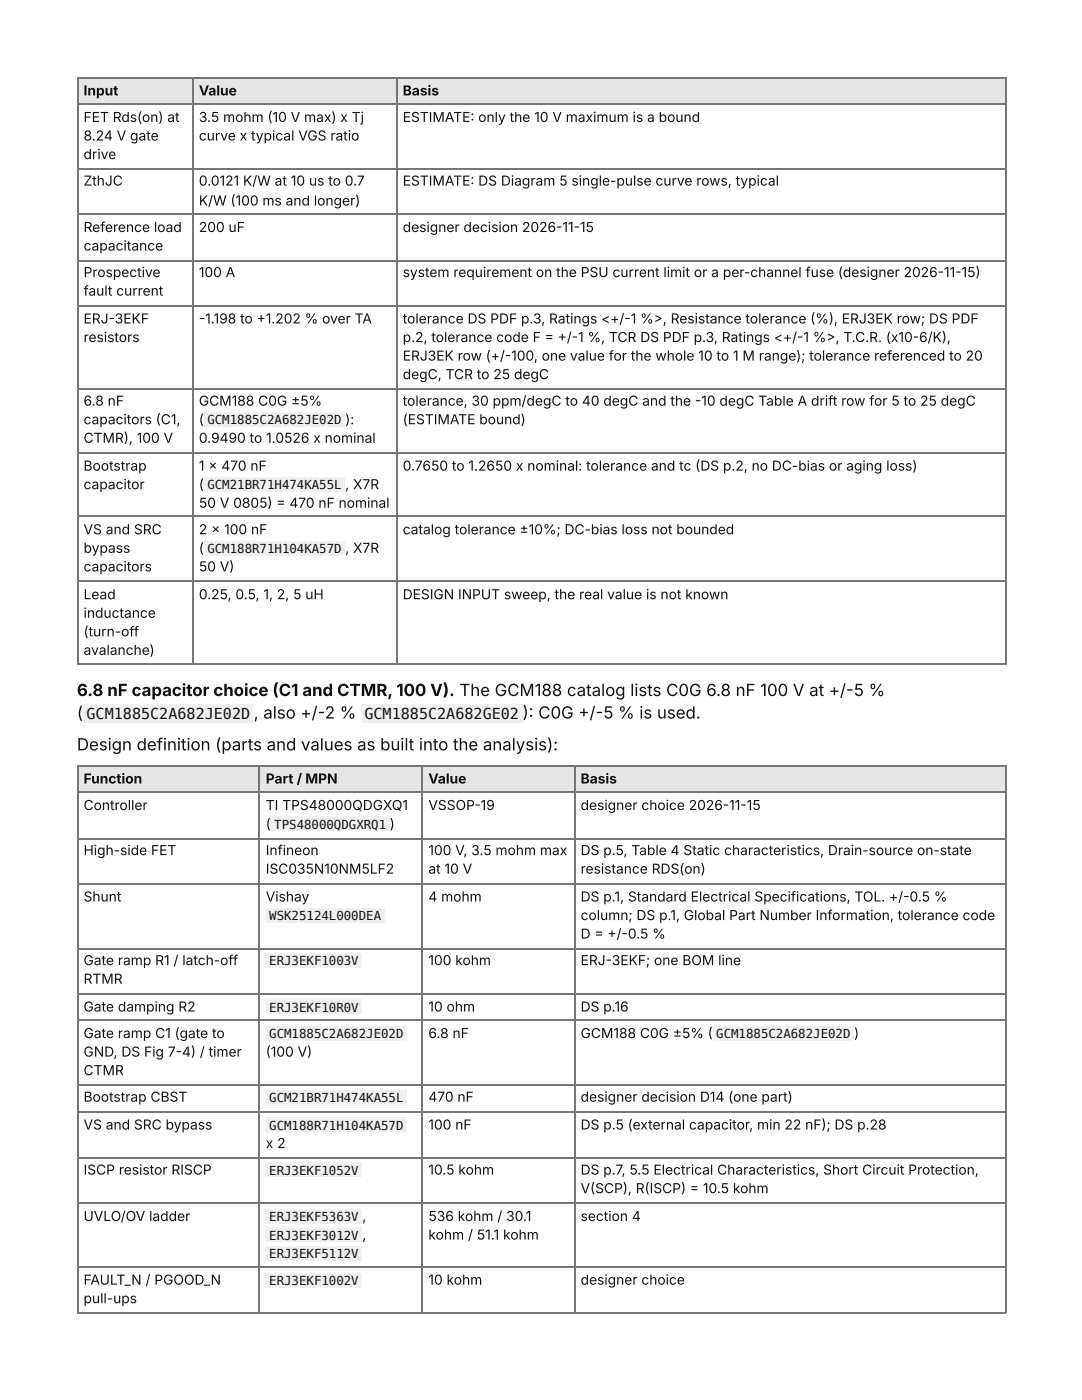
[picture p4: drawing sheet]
<svg xmlns="http://www.w3.org/2000/svg" width="216mm" height="279mm" viewBox="0 0 216 279" stroke-linecap="round" stroke-linejoin="round" font-family="sans-serif">
<defs><g id="words">
<g font-size="3.3" fill="#111">
<text x="15.3" y="138.9">6.8 nF capacitor choice (C1 and CTMR, 100 V). The GCM188 catalog lists C0G 6.8 nF 100 V at +/-5 %</text>
<text x="15.3" y="143.4">(</text>
<text x="50.6" y="143.4">, also +/-2 %</text>
<text x="104.3" y="143.4">)</text>
<text x="105.5" y="143.4">: C0G + /-5 % is used.</text>
<text x="15.3" y="149.8">Design definition (parts and values as built into the analysis):</text>
</g>
<g font-size="3" fill="#111">
<text x="17.3" y="143.4">GCM1885C2A682JE02D</text>
<text x="72.7" y="143.4">GCM1885C2A682GE02</text>
</g>
<g font-size="2.8" fill="#111">
<text x="16.7" y="19.1">Input</text>
<text x="39.7" y="19.1">Value</text>
<text x="80.4" y="19.1">Basis</text>
<text x="16.7" y="24.3">FET Rds(on) at</text>
<text x="16.7" y="28">8.24 V gate</text>
<text x="39.7" y="24.3">3.5 mohm (10 V max) x Tj</text>
<text x="39.7" y="28">curve x typical VGS ratio</text>
<text x="80.4" y="24.3">ESTIMATE: only the 10 V maximum is a bound</text>
<text x="16.7" y="31.8">drive</text>
<text x="16.7" y="37">ZthJC</text>
<text x="39.7" y="37">0.0121 K/W at 10 us to 0.7</text>
<text x="39.7" y="41">K/W (100 ms and longer)</text>
<text x="80.4" y="37">ESTIMATE: DS Diagram 5 single-pulse curve rows, typical</text>
<text x="16.7" y="46.3">Reference load</text>
<text x="39.7" y="46.3">200 uF</text>
<text x="80.4" y="46.3">designer decision 2026-11-15</text>
<text x="16.7" y="50">capacitance</text>
<text x="16.7" y="55.3">Prospective</text>
<text x="16.7" y="59">fault current</text>
<text x="39.7" y="55.3">100 A</text>
<text x="80.4" y="55.3">system requirement on the PSU current limit or a per-channel fuse (designer 2026-11-15)</text>
<text x="16.7" y="64.6">ERJ-3EKF</text>
<text x="39.7" y="64.6">-1.198 to + 1.202 % over TA</text>
<text x="80.4" y="64.6">tolerance DS PDF p.3, Ratings &lt;+/-1 %&gt; , Resistance tolerance (%), ERJ3EK row; DS PDF</text>
<text x="16.7" y="68.3">resistors</text>
<text x="80.4" y="68.3">p.2, tolerance code F = + /-1 %, TCR DS PDF p.3, Ratings &lt;+/-1 %&gt; , T.C.R. (x10-6/K),</text>
<text x="80.4" y="72">ERJ3EK row (+/-100, one value for the whole 10 to 1 M range); tolerance referenced to 20</text>
<text x="80.4" y="75.7">degC, TCR to 25 degC</text>
<text x="16.7" y="81">6.8 nF</text>
<text x="39.7" y="81">GCM188 C0G ± 5%</text>
<text x="80.4" y="81">tolerance, 30 ppm/degC to 40 degC and the -10 degC Table A drift row for 5 to 25 degC</text>
<text x="16.7" y="84.7">capacitors (C1,</text>
<text x="16.7" y="88.4">CTMR), 100 V</text>
<text x="39.7" y="84.7">(</text>
<text x="39.7" y="88.4">0.9490 to 1.0526 x nominal</text>
<text x="68.9" y="84.7">):</text>
<text x="80.4" y="84.7">(ESTIMATE bound)</text>
<text x="16.7" y="93.9">Bootstrap</text>
<text x="39.7" y="93.9">1 x 470 nF</text>
<text x="80.4" y="93.9">0.7650 to 1.2650 x nominal: tolerance and tc (DS p.2, no DC-bias or aging loss)</text>
<text x="16.7" y="97.6">capacitor</text>
<text x="39.7" y="97.6">(</text>
<text x="39.7" y="101.3">50 V 0805) = 470 nF nominal</text>
<text x="68.9" y="97.6">, X7R</text>
<text x="16.7" y="106.6">VS and SRC</text>
<text x="39.7" y="106.6">2 x 100 nF</text>
<text x="80.4" y="106.6">catalog tolerance ± 10%; DC-bias loss not bounded</text>
<text x="16.7" y="110.3">bypass</text>
<text x="39.7" y="110.3">(</text>
<text x="68.9" y="110.3">, X7R</text>
<text x="16.7" y="114">capacitors</text>
<text x="16.7" y="119.6">Lead</text>
<text x="39.7" y="114">50 V)</text>
<text x="39.7" y="119.6">0.25, 0.5, 1, 2, 5 uH</text>
<text x="80.4" y="119.6">DESIGN INPUT sweep, the real value is not known</text>
<text x="16.7" y="123.3">inductance</text>
<text x="16.7" y="127">(turn-off</text>
<text x="16.7" y="130.7">avalanche)</text>
<text x="16.7" y="156.4">Function</text>
<text x="16.7" y="161.7">Controller</text>
<text x="53" y="156.4">Part / MPN</text>
<text x="53" y="161.7">TI TPS48000QDGXQ1</text>
<text x="85.5" y="156.4">Value</text>
<text x="85.5" y="161.7">VSSOP-19</text>
<text x="115.9" y="156.4">Basis</text>
<text x="115.9" y="161.7">designer choice 2026-11-15</text>
<text x="53" y="165.4">(</text>
<text x="16.7" y="170.7">High-side FET</text>
<text x="53" y="170.7">Infineon</text>
<text x="85.5" y="170.7">100 V, 3.5 mohm max</text>
<text x="115.9" y="170.7">DS p.5, Table 4 Static characteristics, Drain-source on-state</text>
<text x="16.7" y="179.9">Shunt</text>
<text x="53" y="174.4">ISC035N10NM5LF2</text>
<text x="53" y="179.9">Vishay</text>
<text x="85.5" y="174.4">at 10 V</text>
<text x="85.5" y="179.9">4 mohm</text>
<text x="115.9" y="174.4">resistance RDS(on)</text>
<text x="115.9" y="179.9">DS p.1, Standard Electrical Specifications, TOL. +/-0.5 %</text>
<text x="115.9" y="183.6">column; DS p.1, Global Part Number Information, tolerance code</text>
<text x="115.9" y="187.3">D = + /-0.5 %</text>
<text x="16.7" y="192.6">Gate ramp R1 / latch-off</text>
<text x="16.7" y="196.3">RTMR</text>
<text x="85.5" y="192.6">100 kohm</text>
<text x="115.9" y="192.6">ERJ-3EKF; one BOM line</text>
<text x="16.7" y="201.9">Gate damping R2</text>
<text x="85.5" y="201.9">10 ohm</text>
<text x="115.9" y="201.9">DS p.16</text>
<text x="16.7" y="207.2">Gate ramp C1 (gate to</text>
<text x="85.5" y="207.2">6.8 nF</text>
<text x="115.9" y="207.2">GCM188 C0G ± 5% (</text>
<text x="170.4" y="207.2">)</text>
<text x="16.7" y="210.9">GND, DS Fig 7-4) / timer</text>
<text x="16.7" y="214.6">CTMR</text>
<text x="53" y="210.9">(100 V)</text>
<text x="16.7" y="219.9">Bootstrap CBST</text>
<text x="85.5" y="219.9">470 nF</text>
<text x="115.9" y="219.9">designer decision D14 (one part)</text>
<text x="16.7" y="225.4">VS and SRC bypass</text>
<text x="85.5" y="225.4">100 nF</text>
<text x="115.9" y="225.4">DS p.5 (external capacitor, min 22 nF); DS p.28</text>
<text x="53" y="229.1">x 2</text>
<text x="16.7" y="234.4">ISCP resistor RISCP</text>
<text x="85.5" y="234.4">10.5 kohm</text>
<text x="115.9" y="234.4">DS p.7, 5.5 Electrical Characteristics, Short Circuit Protection,</text>
<text x="115.9" y="238.1">V(SCP), R(ISCP) = 10.5 kohm</text>
<text x="16.7" y="243.7">UVLO/OV ladder</text>
<text x="72.3" y="243.7">,</text>
<text x="85.5" y="243.7">536 kohm / 30.1</text>
<text x="115.9" y="243.7">section 4</text>
<text x="72.3" y="247.4">,</text>
<text x="85.5" y="247.4">kohm / 51.1 kohm</text>
<text x="16.7" y="256.4">FAULT_N / PGOOD_N</text>
<text x="85.5" y="256.4">10 kohm</text>
<text x="115.9" y="256.4">designer choice</text>
<text x="16.7" y="260.1">pull-ups</text>
</g>
<g font-size="2.5" fill="#111">
<text x="41.4" y="84.7">GCM1885C2A682JE02D</text>
<text x="41.4" y="97.6">GCM21BR71H474KA55L</text>
<text x="41.4" y="110.3">GCM188R71H104KA57D</text>
<text x="54.7" y="165.4">TPS48000QDGXRQ1 )</text>
<text x="53.7" y="183.6">WSK25124L000DEA</text>
<text x="53.7" y="192.6">ERJ3EKF1003V</text>
<text x="53.7" y="201.9">ERJ3EKF10R0V</text>
<text x="53.7" y="207.2">GCM1885C2A682JE02D</text>
<text x="142.9" y="207.2">GCM1885C2A682JE02D</text>
<text x="53.7" y="219.9">GCM21BR71H474KA55L</text>
<text x="53.7" y="225.4">GCM188R71H104KA57D</text>
<text x="53.7" y="234.4">ERJ3EKF1052V</text>
<text x="53.7" y="243.7">ERJ3EKF5363V</text>
<text x="53.7" y="247.4">ERJ3EKF3012V</text>
<text x="53.7" y="251.1">ERJ3EKF5112V</text>
<text x="53.7" y="256.4">ERJ3EKF1002V</text>
</g>
</g></defs>
<g fill="#e6e6e6">
<path d="M15.6 15.6h22.8v5.3h-22.8z"/>
<path d="M38.4 15.6h40.7v5.3h-40.7z"/>
<path d="M79.1 15.6h121.7v5.3h-121.7z"/>
</g>
<g fill="none" stroke="#777" stroke-width=".26">
<path d="M15.3 15.5h185.5M15.5 15.3v117.3M38.5 15.3v117.3M79.2 15.3v117.3M200.7 15.3v117.3M15.3 20.8h185.5M15.3 33.7h185.5M15.3 42.7h185.5M15.3 52h185.5M15.3 61h185.5M15.3 77.7h185.5M15.3 90.4h185.5"/>
<path d="M15.3 103.1h185.5M15.3 116h185.5M15.3 132.4h185.5"/>
</g>
<g fill="#e6e6e6">
<path d="M15.6 152.7h36.3v5.5h-36.3z"/>
<path d="M51.9 152.7h32.5v5.5h-32.5z"/>
<path d="M84.4 152.7h30.2v5.5h-30.2z"/>
<path d="M114.6 152.7h86.2v5.5h-86.2z"/>
</g>
<g fill="none" stroke="#777" stroke-width=".26">
<path d="M15.3 152.8h185.5M15.3 158.1h185.5M15.5 152.7v109.2M51.7 152.7v109.2M84.3 152.7v109.2M114.7 152.7v109.2M200.7 152.7v109.2M15.3 167.3h185.5M15.3 176.3h185.5M15.3 189.3h185.5M15.3 198.3h185.5M15.3 203.6h185.5"/>
<path d="M15.3 216.6h185.5M15.3 221.9h185.5M15.3 231.1h185.5M15.3 240.1h185.5M15.3 252.8h185.5M15.3 262.1h185.5"/>
</g>
<g fill="#f0f0f0">
<path d="M40.7 82.3h28.1v2.9h-28.1z"/>
<path d="M40.7 95.2h28.1v3h-28.1z"/>
<path d="M40.7 107.9h28.1v3h-28.1z"/>
<path d="M16.7 140.5h33.8v3.7h-33.8z"/>
<path d="M72 140.5h32.2v3.7h-32.2z"/>
<path d="M54 163h23.8v2.9h-23.8z"/>
<path d="M52.9 181.2h23.8v2.9h-23.8z"/>
<path d="M52.9 190.2h19.3v2.9h-19.3z"/>
<path d="M52.9 199.5h19.3v2.9h-19.3z"/>
<path d="M52.9 204.8h28.3v2.9h-28.3z"/>
<path d="M142.3 204.8h28.1v2.9h-28.1z"/>
<path d="M52.9 217.5h28.3v2.9h-28.3z"/>
<path d="M52.9 223h28.3v3h-28.3z"/>
<path d="M52.9 232h19.3v2.9h-19.3z"/>
<path d="M52.9 241.3h19.3v2.9h-19.3z"/>
<path d="M52.9 245h19.3v2.9h-19.3z"/>
<path d="M52.9 248.7h19.3v2.9h-19.3z"/>
<path d="M52.9 254h19.3v2.9h-19.3z"/>
</g>
<use href="#words"/>
</svg>
